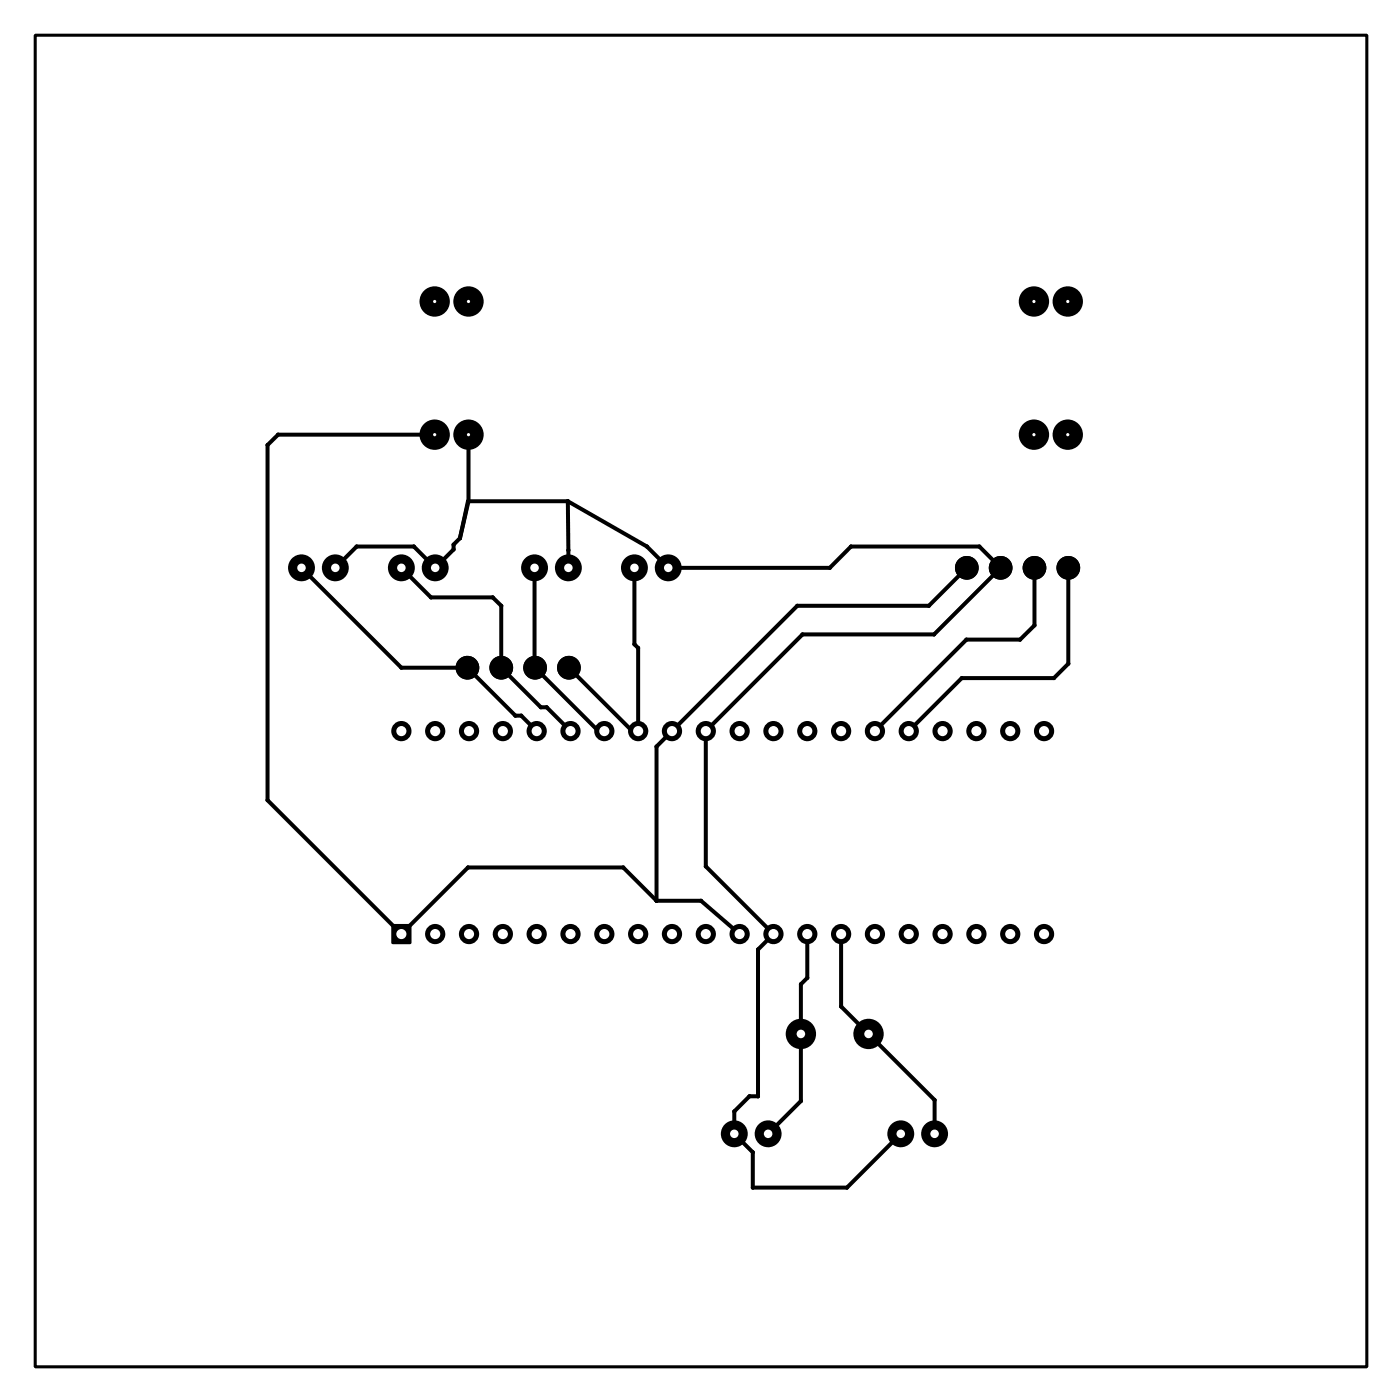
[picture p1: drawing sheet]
<svg xmlns="http://www.w3.org/2000/svg" width="105mm" height="105mm" viewBox="0 0 105 105" stroke-linecap="round" stroke-linejoin="round" font-family="sans-serif">
<g fill="#000">
<path d="M29.4 69.4h1.5v1.5h-1.5z" fill-rule="evenodd"/>
<circle cx="20.1" cy="33.4" r=".15"/>
<circle cx="20.9" cy="32.6" r=".15"/>
<circle cx="32.6" cy="32.6" r="1.14"/>
<circle cx="32.6" cy="22.6" r="1.14"/>
<circle cx="32.6" cy="22.6" r="1.01"/>
<circle cx="35.1" cy="37.6" r=".15"/>
<circle cx="35.2" cy="22.6" r="1.14"/>
<circle cx="35.2" cy="32.6" r="1.14"/>
<circle cx="35.2" cy="37.6" r=".15"/>
<circle cx="42.6" cy="37.6" r=".15"/>
<circle cx="77.6" cy="32.6" r="1.14"/>
<circle cx="77.6" cy="22.6" r="1.14"/>
<circle cx="80.2" cy="32.6" r="1.14"/>
<circle cx="80.2" cy="22.6" r="1.14"/>
<circle cx="22.6" cy="42.6" r="1.01"/>
<circle cx="25.2" cy="42.6" r="1.01"/>
<circle cx="26.8" cy="41" r=".15"/>
<circle cx="30.1" cy="42.6" r="1.01"/>
<circle cx="30.1" cy="54.9" r=".76"/>
<circle cx="30.1" cy="50.1" r=".15"/>
<circle cx="31.1" cy="41" r=".15"/>
<circle cx="32.4" cy="44.9" r=".15"/>
<circle cx="32.7" cy="42.6" r="1.01"/>
<circle cx="32.7" cy="54.9" r=".76"/>
<circle cx="34.1" cy="41.3" r=".15"/>
<circle cx="34.1" cy="40.9" r=".15"/>
<circle cx="34.5" cy="40.4" r=".15"/>
<circle cx="35.1" cy="50.1" r=".89"/>
<circle cx="35.2" cy="54.9" r=".76"/>
<circle cx="37" cy="44.9" r=".15"/>
<circle cx="37.6" cy="50.1" r=".89"/>
<circle cx="37.6" cy="45.5" r=".15"/>
<circle cx="37.8" cy="54.9" r=".76"/>
<circle cx="38.7" cy="53.7" r=".15"/>
<circle cx="39.1" cy="53.7" r=".15"/>
<circle cx="40.1" cy="42.6" r="1.01"/>
<circle cx="40.1" cy="50.1" r=".15"/>
<circle cx="40.2" cy="50.1" r=".89"/>
<circle cx="40.3" cy="54.9" r=".76"/>
<circle cx="40.6" cy="53.1" r=".15"/>
<circle cx="41.1" cy="53.1" r=".15"/>
<circle cx="42.7" cy="42.6" r="1.01"/>
<circle cx="42.7" cy="41.3" r=".15"/>
<circle cx="42.7" cy="50.1" r=".89"/>
<circle cx="42.8" cy="54.9" r=".76"/>
<circle cx="44.9" cy="54.9" r=".15"/>
<circle cx="45.4" cy="54.9" r=".76"/>
<circle cx="47.5" cy="54.9" r=".15"/>
<circle cx="47.6" cy="42.6" r="1.01"/>
<circle cx="47.6" cy="48.4" r=".15"/>
<circle cx="47.9" cy="54.9" r=".76"/>
<circle cx="47.9" cy="48.7" r=".15"/>
<circle cx="48.6" cy="41" r=".15"/>
<circle cx="49.3" cy="56.1" r=".15"/>
<circle cx="50.2" cy="42.6" r="1.01"/>
<circle cx="50.5" cy="54.9" r=".76"/>
<circle cx="53" cy="54.9" r=".76"/>
<circle cx="55.5" cy="54.9" r=".76"/>
<circle cx="58.1" cy="54.9" r=".76"/>
<circle cx="59.9" cy="45.5" r=".15"/>
<circle cx="60.3" cy="47.6" r=".15"/>
<circle cx="60.6" cy="54.9" r=".76"/>
<circle cx="62.3" cy="42.6" r=".15"/>
<circle cx="63.2" cy="54.9" r=".76"/>
<circle cx="63.9" cy="41" r=".15"/>
<circle cx="65.7" cy="54.9" r=".76"/>
<circle cx="68.2" cy="54.9" r=".76"/>
<circle cx="69.7" cy="45.5" r=".15"/>
<circle cx="70.1" cy="47.6" r=".15"/>
<circle cx="70.8" cy="54.9" r=".76"/>
<circle cx="72.2" cy="50.9" r=".15"/>
<circle cx="72.6" cy="48" r=".15"/>
<circle cx="72.6" cy="42.6" r=".89"/>
<circle cx="73.3" cy="54.9" r=".76"/>
<circle cx="73.5" cy="41" r=".15"/>
<circle cx="75.1" cy="42.6" r=".89"/>
<circle cx="75.9" cy="54.9" r=".76"/>
<circle cx="76.6" cy="48" r=".15"/>
<circle cx="77.7" cy="42.6" r=".89"/>
<circle cx="77.7" cy="47" r=".15"/>
<circle cx="78.4" cy="54.9" r=".76"/>
<circle cx="79.1" cy="50.9" r=".15"/>
<circle cx="80.2" cy="42.6" r=".89"/>
<circle cx="80.2" cy="49.8" r=".15"/>
<circle cx="20.1" cy="60.1" r=".15"/>
<circle cx="32.7" cy="70.1" r=".76"/>
<circle cx="35.1" cy="65.1" r=".15"/>
<circle cx="35.2" cy="70.1" r=".76"/>
<circle cx="37.8" cy="70.1" r=".76"/>
<circle cx="40.3" cy="70.1" r=".76"/>
<circle cx="42.8" cy="70.1" r=".76"/>
<circle cx="45.4" cy="70.1" r=".76"/>
<circle cx="46.8" cy="65.1" r=".15"/>
<circle cx="47.9" cy="70.1" r=".76"/>
<circle cx="49.3" cy="67.6" r=".15"/>
<circle cx="50.5" cy="70.1" r=".76"/>
<circle cx="52.6" cy="67.6" r=".15"/>
<circle cx="53" cy="70.1" r=".76"/>
<circle cx="53" cy="65.1" r=".15"/>
<circle cx="55.5" cy="70.1" r=".76"/>
<circle cx="56.9" cy="71.3" r=".15"/>
<circle cx="58.1" cy="70.1" r=".76"/>
<circle cx="60.1" cy="77.6" r="1.14"/>
<circle cx="60.1" cy="73.9" r=".15"/>
<circle cx="60.6" cy="70.1" r=".76"/>
<circle cx="60.6" cy="73.4" r=".15"/>
<circle cx="63.2" cy="70.1" r=".76"/>
<circle cx="63.2" cy="75.6" r=".15"/>
<circle cx="65.2" cy="77.6" r="1.14"/>
<circle cx="65.7" cy="70.1" r=".76"/>
<circle cx="68.2" cy="70.1" r=".76"/>
<circle cx="70.8" cy="70.1" r=".76"/>
<circle cx="73.3" cy="70.1" r=".76"/>
<circle cx="75.9" cy="70.1" r=".76"/>
<circle cx="78.4" cy="70.1" r=".76"/>
<circle cx="55.1" cy="85.1" r="1.01"/>
<circle cx="55.1" cy="83.5" r=".15"/>
<circle cx="56.3" cy="82.3" r=".15"/>
<circle cx="56.5" cy="86.5" r=".15"/>
<circle cx="56.5" cy="89.2" r=".15"/>
<circle cx="56.9" cy="82.3" r=".15"/>
<circle cx="57.7" cy="85.1" r="1.01"/>
<circle cx="60.1" cy="82.7" r=".15"/>
<circle cx="63.6" cy="89.2" r=".15"/>
<circle cx="67.6" cy="85.1" r="1.01"/>
<circle cx="70.2" cy="85.1" r="1.01"/>
<circle cx="70.2" cy="82.6" r=".15"/>
</g>
<path d="M2.6 2.6h100v100h-100z" fill="none" stroke="#000" stroke-width=".2"/>
<g fill="none" stroke="#000" stroke-width=".3">
<path d="M32.6 32.6h-11.7l-.8 .8v26.7l10 10 5-5h11.7l2.5 2.5M35.2 32.6v5l-.7 2.8M42.6 37.6l6 3.4 1.6 1.6h12.1l1.6-1.6h9.6l1.6 1.6-5 5h-9.8l-7.3 7.3v10.2l5.1 5-1.2 1.2v11h-.6l-1.2 1.2v1.6l1.4 1.4v2.7h7.1l4-4.1M42.6 37.6l.1 5M42.6 37.6h-7.5l-.6 2.8M22.6 42.6l7.5 7.5h5l3.6 3.6h.4l1.2 1.2M30.1 42.6l2.3 2.3h4.6l.6 .6v4.6l3 3h.4l1.8 1.8M34.5 40.4l-.4 .5v.4l-1.4 1.3-1.6-1.6h-4.3l-1.6 1.6M40.1 42.6v7.5l4.8 4.8h.5M47.6 42.6v5.8l.3 .3v6.2h-.4l-4.8-4.8M72.6 42.6l-2.9 2.9h-9.8l-10.6 10.6v11.5M77.7 42.6v4.4l-1.1 1h-4l-6.9 6.9"/>
<path d="M80.2 42.6v7.2l-1.1 1.1h-6.9l-4 4M49.3 67.6h3.3l2.9 2.5M60.6 70.1v3.3l-.5 .5v8.8l-2.4 2.4M63.2 70.1v5.5l7 7v2.5"/>
</g>
<circle cx="32.6" cy="22.6" r=".12" fill="#fff"/>
<circle cx="35.2" cy="22.6" r="1.01" fill="#000"/>
<circle cx="35.2" cy="22.6" r=".12" fill="#fff"/>
<circle cx="77.6" cy="22.6" r="1.01" fill="#000"/>
<circle cx="77.6" cy="22.6" r=".12" fill="#fff"/>
<circle cx="80.2" cy="22.6" r="1.01" fill="#000"/>
<circle cx="80.2" cy="22.6" r=".12" fill="#fff"/>
<circle cx="77.6" cy="32.6" r="1.01" fill="#000"/>
<circle cx="77.6" cy="32.6" r=".12" fill="#fff"/>
<circle cx="80.2" cy="32.6" r="1.01" fill="#000"/>
<circle cx="80.2" cy="32.6" r=".12" fill="#fff"/>
<circle cx="32.6" cy="32.6" r="1.01" fill="#000"/>
<circle cx="32.6" cy="32.6" r=".12" fill="#fff"/>
<circle cx="35.2" cy="32.6" r="1.01" fill="#000"/>
<circle cx="35.2" cy="32.6" r=".12" fill="#fff"/>
<path d="M29.5 69.5h1.3v1.3h-1.3z" fill="#000"/>
<circle cx="30.1" cy="70.1" r=".38" fill="#fff"/>
<circle cx="32.7" cy="70.1" r=".63" fill="#000"/>
<circle cx="32.7" cy="70.1" r=".38" fill="#fff"/>
<circle cx="35.2" cy="70.1" r=".63" fill="#000"/>
<circle cx="35.2" cy="70.1" r=".38" fill="#fff"/>
<circle cx="37.8" cy="70.1" r=".63" fill="#000"/>
<circle cx="37.8" cy="70.1" r=".38" fill="#fff"/>
<circle cx="40.3" cy="70.1" r=".63" fill="#000"/>
<circle cx="40.3" cy="70.1" r=".38" fill="#fff"/>
<circle cx="42.8" cy="70.1" r=".63" fill="#000"/>
<circle cx="42.8" cy="70.1" r=".38" fill="#fff"/>
<circle cx="45.4" cy="70.1" r=".63" fill="#000"/>
<circle cx="45.4" cy="70.1" r=".38" fill="#fff"/>
<circle cx="47.9" cy="70.1" r=".63" fill="#000"/>
<circle cx="47.9" cy="70.1" r=".38" fill="#fff"/>
<circle cx="50.5" cy="70.1" r=".63" fill="#000"/>
<circle cx="50.5" cy="70.1" r=".38" fill="#fff"/>
<circle cx="53" cy="70.1" r=".63" fill="#000"/>
<circle cx="53" cy="70.1" r=".38" fill="#fff"/>
<circle cx="55.5" cy="70.1" r=".63" fill="#000"/>
<circle cx="55.5" cy="70.1" r=".38" fill="#fff"/>
<circle cx="58.1" cy="70.1" r=".63" fill="#000"/>
<circle cx="58.1" cy="70.1" r=".38" fill="#fff"/>
<circle cx="60.6" cy="70.1" r=".63" fill="#000"/>
<circle cx="60.6" cy="70.1" r=".38" fill="#fff"/>
<circle cx="63.2" cy="70.1" r=".63" fill="#000"/>
<circle cx="63.2" cy="70.1" r=".38" fill="#fff"/>
<circle cx="65.7" cy="70.1" r=".63" fill="#000"/>
<circle cx="65.7" cy="70.1" r=".38" fill="#fff"/>
<circle cx="68.2" cy="70.1" r=".63" fill="#000"/>
<circle cx="68.2" cy="70.1" r=".38" fill="#fff"/>
<circle cx="70.8" cy="70.1" r=".63" fill="#000"/>
<circle cx="70.8" cy="70.1" r=".38" fill="#fff"/>
<circle cx="73.3" cy="70.1" r=".63" fill="#000"/>
<circle cx="73.3" cy="70.1" r=".38" fill="#fff"/>
<circle cx="75.9" cy="70.1" r=".63" fill="#000"/>
<circle cx="75.9" cy="70.1" r=".38" fill="#fff"/>
<circle cx="78.4" cy="70.1" r=".63" fill="#000"/>
<circle cx="78.4" cy="70.1" r=".38" fill="#fff"/>
<circle cx="78.4" cy="54.9" r=".63" fill="#000"/>
<circle cx="78.4" cy="54.9" r=".38" fill="#fff"/>
<circle cx="75.9" cy="54.9" r=".63" fill="#000"/>
<circle cx="75.9" cy="54.9" r=".38" fill="#fff"/>
<circle cx="73.3" cy="54.9" r=".63" fill="#000"/>
<circle cx="73.3" cy="54.9" r=".38" fill="#fff"/>
<circle cx="70.8" cy="54.9" r=".63" fill="#000"/>
<circle cx="70.8" cy="54.9" r=".38" fill="#fff"/>
<circle cx="68.2" cy="54.9" r=".63" fill="#000"/>
<circle cx="68.2" cy="54.9" r=".38" fill="#fff"/>
<circle cx="65.7" cy="54.9" r=".63" fill="#000"/>
<circle cx="65.7" cy="54.9" r=".38" fill="#fff"/>
<circle cx="63.2" cy="54.9" r=".63" fill="#000"/>
<circle cx="63.2" cy="54.9" r=".38" fill="#fff"/>
<circle cx="60.6" cy="54.9" r=".63" fill="#000"/>
<circle cx="60.6" cy="54.9" r=".38" fill="#fff"/>
<circle cx="58.1" cy="54.9" r=".63" fill="#000"/>
<circle cx="58.1" cy="54.9" r=".38" fill="#fff"/>
<circle cx="55.5" cy="54.9" r=".63" fill="#000"/>
<circle cx="55.5" cy="54.9" r=".38" fill="#fff"/>
<circle cx="53" cy="54.9" r=".63" fill="#000"/>
<circle cx="53" cy="54.9" r=".38" fill="#fff"/>
<circle cx="50.5" cy="54.9" r=".63" fill="#000"/>
<circle cx="50.5" cy="54.9" r=".38" fill="#fff"/>
<circle cx="47.9" cy="54.9" r=".63" fill="#000"/>
<circle cx="47.9" cy="54.9" r=".38" fill="#fff"/>
<circle cx="45.4" cy="54.9" r=".63" fill="#000"/>
<circle cx="45.4" cy="54.9" r=".38" fill="#fff"/>
<circle cx="42.8" cy="54.9" r=".63" fill="#000"/>
<circle cx="42.8" cy="54.9" r=".38" fill="#fff"/>
<circle cx="40.3" cy="54.9" r=".63" fill="#000"/>
<circle cx="40.3" cy="54.9" r=".38" fill="#fff"/>
<circle cx="37.8" cy="54.9" r=".63" fill="#000"/>
<circle cx="37.8" cy="54.9" r=".38" fill="#fff"/>
<circle cx="35.2" cy="54.9" r=".63" fill="#000"/>
<circle cx="35.2" cy="54.9" r=".38" fill="#fff"/>
<circle cx="32.7" cy="54.9" r=".63" fill="#000"/>
<circle cx="32.7" cy="54.9" r=".38" fill="#fff"/>
<circle cx="30.1" cy="54.9" r=".63" fill="#000"/>
<circle cx="30.1" cy="54.9" r=".38" fill="#fff"/>
<g fill="#000">
<circle cx="35.1" cy="50.1" r=".76"/>
<circle cx="37.6" cy="50.1" r=".76"/>
<circle cx="40.2" cy="50.1" r=".76"/>
<circle cx="42.7" cy="50.1" r=".76"/>
<circle cx="72.6" cy="42.6" r=".76"/>
<circle cx="75.1" cy="42.6" r=".76"/>
<circle cx="77.7" cy="42.6" r=".76"/>
<circle cx="80.2" cy="42.6" r=".76"/>
<circle cx="55.1" cy="85.1" r=".89"/>
</g>
<circle cx="55.1" cy="85.1" r=".32" fill="#fff"/>
<circle cx="57.7" cy="85.1" r=".89" fill="#000"/>
<circle cx="57.7" cy="85.1" r=".32" fill="#fff"/>
<circle cx="67.6" cy="85.1" r=".89" fill="#000"/>
<circle cx="67.6" cy="85.1" r=".32" fill="#fff"/>
<circle cx="70.2" cy="85.1" r=".89" fill="#000"/>
<circle cx="70.2" cy="85.1" r=".32" fill="#fff"/>
<circle cx="60.1" cy="77.6" r="1.01" fill="#000"/>
<circle cx="60.1" cy="77.6" r=".32" fill="#fff"/>
<circle cx="65.2" cy="77.6" r="1.01" fill="#000"/>
<circle cx="65.2" cy="77.6" r=".32" fill="#fff"/>
<circle cx="22.6" cy="42.6" r=".89" fill="#000"/>
<circle cx="22.6" cy="42.6" r=".32" fill="#fff"/>
<circle cx="25.2" cy="42.6" r=".89" fill="#000"/>
<circle cx="25.2" cy="42.6" r=".32" fill="#fff"/>
<circle cx="30.1" cy="42.6" r=".89" fill="#000"/>
<circle cx="30.1" cy="42.6" r=".32" fill="#fff"/>
<circle cx="32.7" cy="42.6" r=".89" fill="#000"/>
<circle cx="32.7" cy="42.6" r=".32" fill="#fff"/>
<circle cx="40.1" cy="42.6" r=".89" fill="#000"/>
<circle cx="40.1" cy="42.6" r=".32" fill="#fff"/>
<circle cx="42.7" cy="42.6" r=".89" fill="#000"/>
<circle cx="42.7" cy="42.6" r=".32" fill="#fff"/>
<circle cx="47.6" cy="42.6" r=".89" fill="#000"/>
<circle cx="47.6" cy="42.6" r=".32" fill="#fff"/>
<circle cx="50.2" cy="42.6" r=".89" fill="#000"/>
<circle cx="50.2" cy="42.6" r=".32" fill="#fff"/>
<path d="M2.6 2.6h100v100h-100z" fill="none" stroke="#000" stroke-width=".2"/>
</svg>
